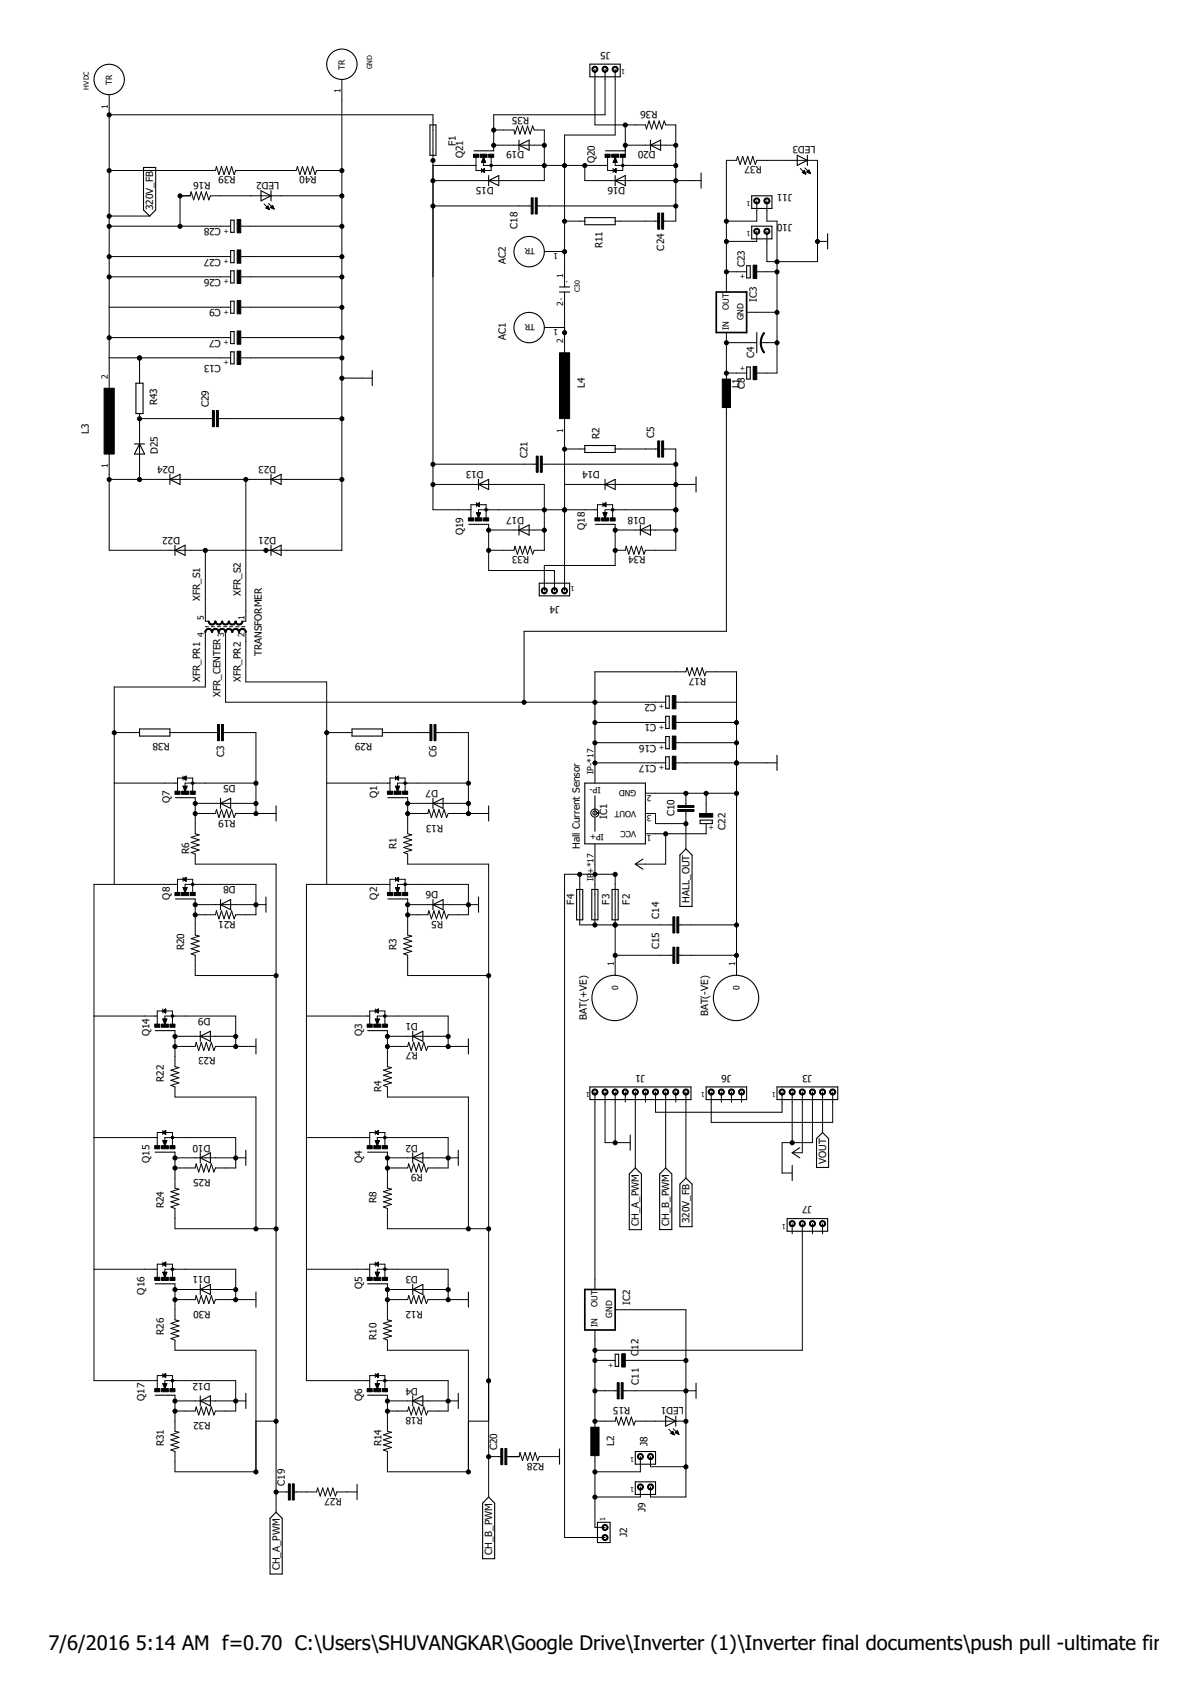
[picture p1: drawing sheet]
<svg xmlns="http://www.w3.org/2000/svg" width="210mm" height="297mm" viewBox="0 0 210 297" stroke-linecap="round" stroke-linejoin="round" font-family="sans-serif">
<defs><g id="words">
<g font-size="3.5">
<text x="8.5" y="289.6">7/6/2016</text>
<text x="23.9" y="289.6">5:14 AM f=0.70 C:\Users\SHUVANGKAR\Google Drive\Inverter (1)\Inverter final documents\push pull -ultimate final v7</text>
</g>
<g font-size="1.8">
<text x="107.2" y="9.1" transform="rotate(-180 107.2 9.1)">J5</text>
<text x="92.9" y="20.5" transform="rotate(-180 92.9 20.5)">R35</text>
<text x="115.5" y="19.4" transform="rotate(-180 115.5 19.4)">R36</text>
<text x="80.1" y="25.6" transform="rotate(-90 80.1 25.6)">F1</text>
<text x="81.4" y="27.8" transform="rotate(-90 81.4 27.8)">Q21</text>
<text x="92" y="26.6" transform="rotate(-180 92 26.6)">D19</text>
<text x="104.5" y="28.6" transform="rotate(-90 104.5 28.6)">Q20</text>
<text x="115.2" y="26.6" transform="rotate(-180 115.2 26.6)">D20</text>
<text x="133.8" y="29.2" transform="rotate(-180 133.8 29.2)">R37</text>
<text x="143.2" y="25.7" transform="rotate(-180 143.2 25.7)">LED3</text>
<text x="36.9" y="31.9" transform="rotate(-180 36.9 31.9)">R16</text>
<text x="41.4" y="31" transform="rotate(-180 41.4 31)">R39</text>
<text x="49" y="31.9" transform="rotate(-180 49 31.9)">LED2</text>
<text x="55.6" y="31" transform="rotate(-180 55.6 31)">R40</text>
<text x="86.7" y="32.8" transform="rotate(-180 86.7 32.8)">D15</text>
<text x="109.8" y="32.8" transform="rotate(-180 109.8 32.8)">D16</text>
<text x="139.1" y="34" transform="rotate(-180 139.1 34)">J11</text>
<text x="26.9" y="36.9" transform="rotate(-90 26.9 36.9)">320V_FB</text>
<text x="38.8" y="40.1" transform="rotate(-180 38.8 40.1)">C28</text>
<text x="90.9" y="40.2" transform="rotate(-90 90.9 40.2)">C18</text>
<text x="139.1" y="39.4" transform="rotate(-180 139.1 39.4)">J10</text>
<text x="38.8" y="45.4" transform="rotate(-180 38.8 45.4)">C27</text>
<text x="88.9" y="46.3" transform="rotate(-90 88.9 46.3)">AC2</text>
<text x="105.8" y="43.6" transform="rotate(-90 105.8 43.6)">R11</text>
<text x="116.7" y="44" transform="rotate(-90 116.7 44)">C24</text>
<text x="130.8" y="46.9" transform="rotate(-90 130.8 46.9)">C23</text>
<text x="38.8" y="48.9" transform="rotate(-180 38.8 48.9)">C26</text>
<text x="132.9" y="53" transform="rotate(-90 132.9 53)">IC3</text>
<text x="38.8" y="54.3" transform="rotate(-180 38.8 54.3)">C9</text>
<text x="38.8" y="59.6" transform="rotate(-180 38.8 59.6)">C7</text>
<text x="88.9" y="59.7" transform="rotate(-90 88.9 59.7)">AC1</text>
<text x="38.8" y="64" transform="rotate(-180 38.8 64)">C13</text>
<text x="132.5" y="62.9" transform="rotate(-90 132.5 62.9)">C4</text>
<text x="27.6" y="71.2" transform="rotate(-90 27.6 71.2)">R43</text>
<text x="36.7" y="71.5" transform="rotate(-90 36.7 71.5)">C29</text>
<text x="102.7" y="68.2" transform="rotate(-90 102.7 68.2)">L4</text>
<text x="129.9" y="68.2" transform="rotate(-90 129.9 68.2)">L1</text>
<text x="130.8" y="68.3" transform="rotate(-90 130.8 68.3)">C8</text>
<text x="15.6" y="76.2" transform="rotate(-90 15.6 76.2)">L3</text>
<text x="105.3" y="77" transform="rotate(-90 105.3 77)">R2</text>
<text x="114.9" y="76.9" transform="rotate(-90 114.9 76.9)">C5</text>
<text x="27.7" y="79.7" transform="rotate(-90 27.7 79.7)">D25</text>
<text x="30.7" y="81.8" transform="rotate(-180 30.7 81.8)">D24</text>
<text x="48.5" y="81.8" transform="rotate(-180 48.5 81.8)">D23</text>
<text x="84.9" y="82.7" transform="rotate(-180 84.9 82.7)">D13</text>
<text x="92.7" y="80.4" transform="rotate(-90 92.7 80.4)">C21</text>
<text x="105.4" y="82.7" transform="rotate(-180 105.4 82.7)">D14</text>
<text x="31.6" y="94.3" transform="rotate(-180 31.6 94.3)">D22</text>
<text x="48.5" y="94.3" transform="rotate(-180 48.5 94.3)">D21</text>
<text x="81.4" y="93.9" transform="rotate(-90 81.4 93.9)">Q19</text>
<text x="92" y="90.7" transform="rotate(-180 92 90.7)">D17</text>
<text x="102.7" y="93" transform="rotate(-90 102.7 93)">Q18</text>
<text x="113.4" y="90.7" transform="rotate(-180 113.4 90.7)">D18</text>
<text x="92.9" y="97.6" transform="rotate(-180 92.9 97.6)">R33</text>
<text x="113.4" y="97.6" transform="rotate(-180 113.4 97.6)">R34</text>
<text x="35.2" y="105.5" transform="rotate(-90 35.2 105.5)">XFR_S1</text>
<text x="42.3" y="104.6" transform="rotate(-90 42.3 104.6)">XFR_S2</text>
<text x="98.3" y="106.4" transform="rotate(-180 98.3 106.4)">J4</text>
<text x="35.2" y="119.7" transform="rotate(-90 35.2 119.7)">XFR_PR1</text>
<text x="42.3" y="119.7" transform="rotate(-90 42.3 119.7)">XFR_PR2</text>
<text x="46" y="115.2" transform="rotate(-90 46 115.2)">TRANSFORMER</text>
<text x="124" y="119" transform="rotate(-180 124 119)">R17</text>
<text x="38.7" y="122.4" transform="rotate(-90 38.7 122.4)">XFR_CENTER</text>
<text x="115.2" y="123.6" transform="rotate(-180 115.2 123.6)">C2</text>
<text x="29.8" y="130.4" transform="rotate(-180 29.8 130.4)">R38</text>
<text x="65.4" y="130.4" transform="rotate(-180 65.4 130.4)">R29</text>
<text x="115.2" y="127.2" transform="rotate(-180 115.2 127.2)">C1</text>
<text x="115.2" y="130.7" transform="rotate(-180 115.2 130.7)">C16</text>
<text x="39.3" y="132.9" transform="rotate(-90 39.3 132.9)">C3</text>
<text x="41.4" y="137.8" transform="rotate(-180 41.4 137.8)">D5</text>
<text x="76.7" y="132.9" transform="rotate(-90 76.7 132.9)">C6</text>
<text x="115.2" y="134.3" transform="rotate(-180 115.2 134.3)">C17</text>
<text x="29.8" y="141" transform="rotate(-90 29.8 141)">Q7</text>
<text x="41.4" y="143.9" transform="rotate(-180 41.4 143.9)">R19</text>
<text x="66.3" y="140.2" transform="rotate(-90 66.3 140.2)">Q1</text>
<text x="76.9" y="138.7" transform="rotate(-180 76.9 138.7)">D7</text>
<text x="106.6" y="143.7" transform="rotate(-90 106.6 143.7)">IC1</text>
<text x="118.4" y="143.3" transform="rotate(-90 118.4 143.3)">C10</text>
<text x="33.2" y="149.9" transform="rotate(-90 33.2 149.9)">R6</text>
<text x="69.7" y="149" transform="rotate(-90 69.7 149)">R1</text>
<text x="77.8" y="144.8" transform="rotate(-180 77.8 144.8)">R13</text>
<text x="101.8" y="149" transform="rotate(-90 101.8 149)">Hall Current Sensor</text>
<text x="127.4" y="145.7" transform="rotate(-90 127.4 145.7)">C22</text>
<text x="41.4" y="155.6" transform="rotate(-180 41.4 155.6)">D8</text>
<text x="29.8" y="157.9" transform="rotate(-90 29.8 157.9)">Q8</text>
<text x="41.4" y="161.6" transform="rotate(-180 41.4 161.6)">R21</text>
<text x="66.3" y="157.9" transform="rotate(-90 66.3 157.9)">Q2</text>
<text x="76.9" y="156.5" transform="rotate(-180 76.9 156.5)">D6</text>
<text x="77.8" y="161.6" transform="rotate(-180 77.8 161.6)">R5</text>
<text x="100.8" y="158.8" transform="rotate(-90 100.8 158.8)">F4</text>
<text x="107.1" y="158.8" transform="rotate(-90 107.1 158.8)">F3</text>
<text x="110.6" y="158.8" transform="rotate(-90 110.6 158.8)">F2</text>
<text x="115.8" y="161.3" transform="rotate(-90 115.8 161.3)">C14</text>
<text x="121.1" y="158.4" transform="rotate(-90 121.1 158.4)">HALL_OUT</text>
<text x="32.3" y="166.8" transform="rotate(-90 32.3 166.8)">R20</text>
<text x="69.7" y="166.8" transform="rotate(-90 69.7 166.8)">R3</text>
<text x="115.8" y="166.6" transform="rotate(-90 115.8 166.6)">C15</text>
<text x="36.9" y="178.7" transform="rotate(-180 36.9 178.7)">D9</text>
<text x="73.4" y="179.6" transform="rotate(-180 73.4 179.6)">D1</text>
<text x="103.1" y="179.1" transform="rotate(-90 103.1 179.1)">BAT(+VE)</text>
<text x="124.4" y="178.4" transform="rotate(-90 124.4 178.4)">BAT(-VE)</text>
<text x="26.3" y="181.9" transform="rotate(-90 26.3 181.9)">Q14</text>
<text x="37.8" y="185.6" transform="rotate(-180 37.8 185.6)">R23</text>
<text x="63.6" y="181.9" transform="rotate(-90 63.6 181.9)">Q3</text>
<text x="73.4" y="184.8" transform="rotate(-180 73.4 184.8)">R7</text>
<text x="28.8" y="189.9" transform="rotate(-90 28.8 189.9)">R22</text>
<text x="67" y="191.7" transform="rotate(-90 67 191.7)">R4</text>
<text x="113.3" y="188.7" transform="rotate(-180 113.3 188.7)">J1</text>
<text x="128.4" y="188.7" transform="rotate(-180 128.4 188.7)">J6</text>
<text x="142.6" y="188.7" transform="rotate(-180 142.6 188.7)">J3</text>
<text x="36.9" y="200.9" transform="rotate(-180 36.9 200.9)">D10</text>
<text x="73.4" y="200.9" transform="rotate(-180 73.4 200.9)">D2</text>
<text x="26.3" y="204.2" transform="rotate(-90 26.3 204.2)">Q15</text>
<text x="36.9" y="207" transform="rotate(-180 36.9 207)">R25</text>
<text x="63.6" y="204.2" transform="rotate(-90 63.6 204.2)">Q4</text>
<text x="74.3" y="206.1" transform="rotate(-180 74.3 206.1)">R9</text>
<text x="145.1" y="204.4" transform="rotate(-90 145.1 204.4)">VOUT</text>
<text x="28.8" y="212.2" transform="rotate(-90 28.8 212.2)">R24</text>
<text x="66.1" y="211.3" transform="rotate(-90 66.1 211.3)">R8</text>
<text x="112.2" y="215.2" transform="rotate(-90 112.2 215.2)">CH_A_PWM</text>
<text x="117.6" y="215.2" transform="rotate(-90 117.6 215.2)">CH_B_PWM</text>
<text x="121.1" y="214.7" transform="rotate(-90 121.1 214.7)">320V_FB</text>
<text x="142.6" y="211.8" transform="rotate(-180 142.6 211.8)">J7</text>
<text x="25.4" y="227.3" transform="rotate(-90 25.4 227.3)">Q16</text>
<text x="36.9" y="224" transform="rotate(-180 36.9 224)">D11</text>
<text x="63.6" y="226.4" transform="rotate(-90 63.6 226.4)">Q5</text>
<text x="73.4" y="224" transform="rotate(-180 73.4 224)">D3</text>
<text x="36.9" y="230.1" transform="rotate(-180 36.9 230.1)">R30</text>
<text x="74.3" y="230.1" transform="rotate(-180 74.3 230.1)">R12</text>
<text x="110.7" y="229" transform="rotate(-90 110.7 229)">IC2</text>
<text x="28.8" y="234.4" transform="rotate(-90 28.8 234.4)">R26</text>
<text x="66.1" y="235.3" transform="rotate(-90 66.1 235.3)">R10</text>
<text x="112.2" y="238" transform="rotate(-90 112.2 238)">C</text>
<text x="112.2" y="237" transform="rotate(-90 112.2 237)">12</text>
<text x="25.4" y="245.9" transform="rotate(-90 25.4 245.9)">Q17</text>
<text x="36.9" y="242.7" transform="rotate(-180 36.9 242.7)">D12</text>
<text x="63.6" y="245.9" transform="rotate(-90 63.6 245.9)">Q6</text>
<text x="73.4" y="243.6" transform="rotate(-180 73.4 243.6)">D4</text>
<text x="112.2" y="243.1" transform="rotate(-90 112.2 243.1)">C11</text>
<text x="36.9" y="249.6" transform="rotate(-180 36.9 249.6)">R32</text>
<text x="74.3" y="248.8" transform="rotate(-180 74.3 248.8)">R18</text>
<text x="110.7" y="247" transform="rotate(-180 110.7 247)">R15</text>
<text x="120.1" y="247" transform="rotate(-180 120.1 247)">LED1</text>
<text x="28.8" y="253.9" transform="rotate(-90 28.8 253.9)">R31</text>
<text x="67" y="253.9" transform="rotate(-90 67 253.9)">R14</text>
<text x="87.3" y="254.6" transform="rotate(-90 87.3 254.6)">C20</text>
<text x="95.6" y="256.8" transform="rotate(-180 95.6 256.8)">R28</text>
<text x="107.9" y="253.9" transform="rotate(-90 107.9 253.9)">L2</text>
<text x="113.7" y="253.8" transform="rotate(-90 113.7 253.8)">J8</text>
<text x="50" y="260.9" transform="rotate(-90 50 260.9)">C19</text>
<text x="60.1" y="263" transform="rotate(-180 60.1 263)">R27</text>
<text x="110.2" y="269.8" transform="rotate(-90 110.2 269.8)">J2</text>
<text x="113.4" y="265.5" transform="rotate(-90 113.4 265.5)">J9</text>
<text x="49.1" y="275.7" transform="rotate(-90 49.1 275.7)">CH_A_PWM</text>
<text x="86.5" y="273" transform="rotate(-90 86.5 273)">CH_B_PWM</text>
</g>
<g font-size="1.5">
<text x="19.7" y="15" transform="rotate(-90 19.7 15)">TR</text>
<text x="59.8" y="16.4" transform="rotate(-90 59.8 16.4)">1</text>
<text x="60.6" y="12.3" transform="rotate(-90 60.6 12.3)">TR</text>
<text x="18.9" y="19.1" transform="rotate(-90 18.9 19.1)">1</text>
<text x="94" y="43.6" transform="rotate(-180 94 43.6)">TR</text>
<text x="98.1" y="44.4" transform="rotate(-180 98.1 44.4)">1</text>
<text x="98.9" y="53.7" transform="rotate(-90 98.9 53.7)">2</text>
<text x="98.9" y="48.7" transform="rotate(-90 98.9 48.7)">1</text>
<text x="99.7" y="52.8" transform="rotate(-90 99.7 52.8)">`</text>
<text x="99.7" y="49.6" transform="rotate(-90 99.7 49.6)">.</text>
<text x="94" y="57" transform="rotate(-180 94 57)">TR</text>
<text x="98.1" y="57.7" transform="rotate(-180 98.1 57.7)">1</text>
<text x="128" y="57.9" transform="rotate(-90 128 57.9)">IN</text>
<text x="128" y="54.4" transform="rotate(-90 128 54.4)">OUT</text>
<text x="130.6" y="56.2" transform="rotate(-90 130.6 56.2)">GND</text>
<text x="98.9" y="60.3" transform="rotate(-90 98.9 60.3)">2</text>
<text x="18.9" y="66.5" transform="rotate(-90 18.9 66.5)">2</text>
<text x="98.9" y="76" transform="rotate(-90 98.9 76)">1</text>
<text x="18.9" y="82.2" transform="rotate(-90 18.9 82.2)">1</text>
<text x="35.8" y="111.9" transform="rotate(-90 35.8 111.9)">4</text>
<text x="35.8" y="108.8" transform="rotate(-90 35.8 108.8)">5</text>
<text x="39.4" y="111.9" transform="rotate(-90 39.4 111.9)">3</text>
<text x="42.9" y="111.9" transform="rotate(-90 42.9 111.9)">2</text>
<text x="42.9" y="108.8" transform="rotate(-90 42.9 108.8)">1</text>
<text x="104.2" y="135.9" transform="rotate(-90 104.2 135.9)">IP-*17</text>
<text x="105.5" y="138.2" transform="rotate(-180 105.5 138.2)">IP-</text>
<text x="111.7" y="138.7" transform="rotate(-180 111.7 138.7)">GND</text>
<text x="111.7" y="142.3" transform="rotate(-180 111.7 142.3)">VOUT</text>
<text x="114.5" y="139.5" transform="rotate(-180 114.5 139.5)">2</text>
<text x="114.5" y="143.1" transform="rotate(-180 114.5 143.1)">3</text>
<text x="106.1" y="146.4" transform="rotate(-180 106.1 146.4)">IP+</text>
<text x="111.7" y="145.9" transform="rotate(-180 111.7 145.9)">VCC</text>
<text x="114.5" y="146.6" transform="rotate(-180 114.5 146.6)">1</text>
<text x="104.2" y="154.7" transform="rotate(-90 104.2 154.7)">IP</text>
<text x="104.2" y="153.4" transform="rotate(-90 104.2 153.4)">+*17</text>
<text x="107.8" y="169.6" transform="rotate(-90 107.8 169.6)">1</text>
<text x="108.6" y="173.7" transform="rotate(-90 108.6 173.7)">0</text>
<text x="129.1" y="169.6" transform="rotate(-90 129.1 169.6)">1</text>
<text x="129.9" y="173.7" transform="rotate(-90 129.9 173.7)">0</text>
<text x="104.9" y="233" transform="rotate(-90 104.9 233)">IN</text>
<text x="104.9" y="229.5" transform="rotate(-90 104.9 229.5)">OUT</text>
<text x="107.5" y="231.3" transform="rotate(-90 107.5 231.3)">GND</text>
</g>
<g font-size="1.2">
<text x="15.6" y="15.7" transform="rotate(-90 15.6 15.7)">HVDC</text>
<text x="65.4" y="12.2" transform="rotate(-90 65.4 12.2)">GND</text>
<text x="109.8" y="12.2" transform="rotate(-180 109.8 12.2)">1</text>
<text x="131.8" y="35.3" transform="rotate(-180 131.8 35.3)">1</text>
<text x="40.2" y="40.1" transform="rotate(-180 40.2 40.1)">+</text>
<text x="131.8" y="40.6" transform="rotate(-180 131.8 40.6)">1</text>
<text x="40.2" y="45.5" transform="rotate(-180 40.2 45.5)">+</text>
<text x="40.2" y="49" transform="rotate(-180 40.2 49)">+</text>
<text x="101.8" y="51.3" transform="rotate(-90 101.8 51.3)">C30</text>
<text x="130.9" y="48.1" transform="rotate(-180 130.9 48.1)">+</text>
<text x="40.2" y="54.3" transform="rotate(-180 40.2 54.3)">+</text>
<text x="40.2" y="59.7" transform="rotate(-180 40.2 59.7)">+</text>
<text x="40.2" y="63.2" transform="rotate(-180 40.2 63.2)">+</text>
<text x="130.9" y="64.2" transform="rotate(-180 130.9 64.2)">+</text>
<text x="100.9" y="102.8" transform="rotate(-180 100.9 102.8)">1</text>
<text x="116.6" y="123.7" transform="rotate(-180 116.6 123.7)">+</text>
<text x="116.6" y="127.2" transform="rotate(-180 116.6 127.2)">+</text>
<text x="116.6" y="130.8" transform="rotate(-180 116.6 130.8)">+</text>
<text x="116.6" y="134.3" transform="rotate(-180 116.6 134.3)">+</text>
<text x="125.3" y="145.8" transform="rotate(-90 125.3 145.8)">+</text>
<text x="103.6" y="191.7" transform="rotate(-180 103.6 191.7)">1</text>
<text x="123.8" y="191.7" transform="rotate(-180 123.8 191.7)">1</text>
<text x="136.3" y="191.7" transform="rotate(-180 136.3 191.7)">1</text>
<text x="138.1" y="214.8" transform="rotate(-180 138.1 214.8)">1</text>
<text x="107.8" y="239.2" transform="rotate(-180 107.8 239.2)">+</text>
<text x="111.4" y="255.7" transform="rotate(-180 111.4 255.7)">1</text>
<text x="111.4" y="261" transform="rotate(-180 111.4 261)">1</text>
<text x="106.3" y="267" transform="rotate(-90 106.3 267)">1</text>
</g>
</g></defs>
<g fill="none" stroke="#000" stroke-width=".19">
<path d="M103.6 11.3h5.3v2.2h-5.3zM25.2 29.4h2.1v7.5l-1 1-1.1-1zM40.5 38.7h.6v2.1h-.6zM45.8 33.5l1.8 .9-1.8 .9zM47.6 33.5v1.8M75.5 21.9h1.1v5.4h-1.1zM83.2 26.5h3.5M85.8 30.8v1.8M85.8 31.7l1.8-.9v1.8zM91.2 24.6v1.8M91.2 25.5l1.7-.9v1.8zM102.7 38.2h5.4v1.3h-5.4z"/>
<path d="M106.4 26.5h3.4M108.1 30.8v1.8M108.1 31.7l1.7-.9v1.8zM114.3 24.6v1.8M114.3 25.5l1.7-.9v1.8zM123.1 30.4v2.6M132 34.4h3.6v2.2h-3.6zM132 39.7h3.6v2.2h-3.6zM140 27.3l1.8 .9-1.8 .8zM141.8 27.3v1.7M40.5 44h.6v2.1h-.6zM40.5 47.5h.6v2.2h-.6z"/>
<path d="M40.5 52.9h.6v2.1h-.6zM40.5 58.2h.6v2.1h-.6zM98.3 51.3h1.8M98.3 50.4h1.8M131.1 46.7h.7v2.1h-.7zM132.9 58.4v3.5M145.4 41v2.7M23.6 77.9h1.8M23.9 67.3h1.2v5.3h-1.2zM24.5 77.9l.9 1.8h-1.8zM40.5 61.8h.6v2.1h-.6zM65.4 65v2.7"/>
<path d="M102.7 78.2h5.4v1.2h-5.4zM131.1 64.4h.7v2.1h-.7zM29.8 83.3v1.7M29.8 84.2l1.8-.9v1.7zM30.7 96.6l1.8-.9v1.8zM30.7 95.7v1.8M47.6 83.3v1.7M47.6 95.7v1.8M47.6 96.6l1.8-.9v1.8zM47.6 84.2l1.8-.9v1.7zM82.4 92.1h3.4M84.1 85l1.7-.8v1.7z"/>
<path d="M84.1 84.2v1.7M91.2 93l1.7-.8v1.7zM91.2 92.2v1.7M104.6 92.1h3.5M106.3 85l1.8-.8v1.7zM106.3 84.2v1.7M112.5 93l1.8-.8v1.7zM112.5 92.2v1.7M122.3 83.7v2.7M94.7 102.4h5.4v2.2h-5.4zM24.5 128h5.3v1.2h-5.3zM61.8 128h5.4v1.2h-5.4z"/>
<path d="M102.7 137.5h10.7v10.6h-10.7zM104.5 139.7v3.3M116.9 122.2h.7v2.1h-.7zM116.9 125.8h.7v2.1h-.7zM116.9 129.3h.7v2.1h-.7zM116.9 132.9h.7v2.1h-.7zM136.5 132.6v2.7M30.8 140h3.5M30.8 157.8h3.5M38.7 141l1.8-.9v1.8zM38.7 158.8l1.8-.9v1.8zM38.7 140.1v1.8"/>
<path d="M38.7 157.9v1.8M46.7 157.5v2.6M48.5 141.5v2.6M68.1 140h3.5M68.1 157.8h3.5M76.1 141l1.7-.9v1.8zM76.1 140.1v1.8M76.1 157.9v1.8M76.1 158.8l1.7-.9v1.8zM84.1 157.5v2.6M85.8 141.5v2.6M101.3 156.1h1.1v5.4h-1.1z"/>
<path d="M103.9 156.1h1.1v5.4h-1.1zM104.5 143.5v2.4M107.5 156.1h1.1v5.4h-1.1zM112.9 150.8l-1.3 .9 1.3 .9M120.5 149l1.1 1.1v9h-2.2v-9zM123 144h2.1v.6h-2.1zM27.3 180.9h3.4M35.2 181.9l1.8-.9v1.8zM35.2 181v1.8M45 182.4v2.6M64.6 180.9h3.5M72.5 181.9l1.8-.9v1.8z"/>
<path d="M72.5 181v1.8M82.3 182.4v2.6M103.6 190.8h17.8v2.2h-17.8zM110.7 199.3v2.6M124 190.8h7.1v2.2h-7.1zM136.5 190.8h10.7v2.2h-10.7zM144.5 198.8l1 1.1v5.1h-2.1v-5.1zM27.3 202.3h3.4M35.2 202.4v1.8M35.2 203.3l1.8-.9v1.8zM43.2 201.9v2.7M64.6 202.3h3.5"/>
<path d="M72.5 202.4v1.8M72.5 203.3l1.8-.9v1.8zM80.5 201.9v2.7M111.6 205l1.1 1.1v9.8h-2.2v-9.8zM115.9 206.1l1-1.1 1.1 1.1v9.8h-2.1zM120.5 206.8l1.1 1.1v7.4h-2.2v-7.4zM138.3 213.9h7.1v2.3h-7.1zM139.1 204.6v2.7M140.5 201.5l-1.4 .9 1.4 .9M27.3 225.4h3.4M35.2 225.5v1.8M35.2 226.4l1.8-.9v1.8z"/>
<path d="M45 226.8v2.7M64.6 225.4h3.5M72.5 226.4l1.8-.9v1.8zM72.5 225.5v1.8M82.3 226.8v2.7M108.1 237.7h.6v2.2h-.6zM27.3 244.9h3.4M35.2 245v1.8M35.2 245.9l1.8-.9v1.8zM43.2 244.6v2.7M64.6 244.9h3.5M72.5 245v1.8"/>
<path d="M72.5 245.9l1.8-.9v1.8zM80.5 244.6v2.7M98.3 254.4v2.6M111.6 254.8h3.5v2.2h-3.5zM116.9 248.6l1.8 .9-1.8 .9zM118.7 248.6v1.8M122.3 242.8v2.7M48.5 265.5l1.1 1.1v9.7h-2.2v-9.7zM62.7 260.6v2.6M85.8 262.8l1.1 1.1v9.7h-2.1v-9.7zM104.9 267.3h2.3v3.5h-2.3zM111.6 260.1h3.5v2.3h-3.5z"/>
<circle cx="19.2" cy="13.9" r="2.67"/>
<circle cx="60" cy="11.3" r="2.67"/>
<circle cx="92.9" cy="44.2" r="2.67"/>
<circle cx="92.9" cy="57.5" r="2.67"/>
<circle cx="107.9" cy="175.2" r="4"/>
<circle cx="129.3" cy="175.2" r="4"/>
</g>
<g fill="none" stroke="#000" stroke-width=".18">
<path d="M19.2 16.6v51.6M60 13.9v82.7h-40.8v-16.9M104.5 12.1v9.8h8.9l.2 .7 .4-1.4 .4 1.4 .5-1.4 .4 1.4 .5-1.4 .4 1.4 .5-1.4 .2 .7h1.8v16.9h-2.1M106.3 12.1v8.1h-19.6v6.3M108.1 12.1v11.6h-8.9v26.7M19.2 39.7h21.3M19.2 20.2h56.9v69.3h6.6M19.2 29.9h18.6l.2-.7 .5 1.4 .4-1.4 .4 1.4 .5-1.4 .4 1.4 .5-1.4 .4 1.4 .3-.7h10.6l.2-.7 .5 1.4 .4-1.4 .5 1.4 .4-1.4 .5 1.4 .4-1.4 .5 1.4 .2-.7h4.4M19.2 37.9h7.1M42.3 39.7h17.7M46.4 35.8l.9 1M46.7 36.5l.4-.3 .2 .6z"/>
<path d="M46.8 36.5h.1M46.8 36.4v.2M46.9 36.3v.3M47 36.3v.3M47.1 36.2v.5M47.1 36.3v.4M47.2 35.7l1 1M47.2 36.5v.2M47.3 36.6v.1M47.5 36.4l.4-.3 .3 .6zM47.6 36.4h.1M47.7 36.3v.2"/>
<path d="M47.7 36.2v.3M47.8 36.1v.5M47.9 36.1v.5M48 36.3v.3M48 36.4v.2M48.1 36.6v.1M60 34.4h-23l-.3 .7-.5-1.4-.4 1.4-.5-1.4-.4 1.4-.4-1.4-.5 1.4-.4-1.4-.2 .7h-1.8v5.3M76.1 29h7.5M76.1 36.2h17.2M83.6 27.6v2.3h1M84.6 29.6v.7M84.6 29.9l.5-.3v.7z"/>
<path d="M84.7 28.3v.2M84.7 29.9v.1M84.7 28.1v.4M84.7 29.8v.2M84.8 27.9v.6M84.8 29.8v.3M84.9 27.8v.7M84.9 29.7v.4M84.9 28.4v.6h21.8M84.9 27.6l.4 .9h-.7zM85 27.7v.8M85 29.7v.5"/>
<path d="M85 27.9v.6M85 29.6v.6M85.1 28v.5M85.2 28.2v.3M85.3 28.4v.1M86.3 27.6v2.3h-1.3M86.7 22.8h3.6l.1 .7 .5-1.4 .4 1.4 .5-1.4 .4 1.4 .5-1.4 .4 1.4 .5-1.4 .2 .7h1.8v8.9h-19.5M86.7 25.5h8.9M94.4 36.2h24.3M99.2 38.8h3.5M102.7 29v2.7h20.4M106.7 27.6v2.3h1"/>
<path d="M107.7 29.6v.7M107.7 29.9l.5-.3v.7zM107.7 28.4v.1M107.8 28.2v.3M107.8 29.9v.1M107.9 28v.5M107.9 29.8v.3M107.9 27.9v.6M108 27.7v.8M108 29.7v.5M108.1 28.4v.6h10.6M108.1 27.6l.3 .9h-.7z"/>
<path d="M108.1 38.8h7.4M108.1 27.8v.7M108.1 29.7v.5M108.2 28v.5M108.2 29.6v.7M108.2 28.2v.3M108.3 28.3v.2M109.4 27.6v2.3h-1.3M109.8 21.9v5.4M109.8 25.5h8.9M132.9 35.3v3.5h-5.3M134.7 35.3v3.5h1.8v26.7h-3.6"/>
<path d="M140.6 29.6l.9 1M141 30.2v.1M141.1 30.2v.2M141.1 30.1v.3M141.2 30v.4M141.3 29.9l-.4 .4 .6 .3M141.3 29.9l.2 .7M141.3 29.9v.5M141.4 30.1v.4M141.4 29.5l.9 1M141.4 30.3v.2M141.5 30.5h.1"/>
<path d="M141.7 30.2l.6 .3M141.7 30.2l.4-.4 .2 .7M141.7 30.2h.1M141.8 30.1v.1M141.9 30.1v.2M142 30v.3M142 29.9v.4M142.1 29.9v.5M142.2 30.1v.3M142.3 30.2v.2M142.3 30.4v.1M19.2 53.9h21.3"/>
<path d="M19.2 59.3h21.3M19.2 48.6h21.3M19.2 45h21.3M42.3 53.9h17.7M42.3 59.3h17.7M42.3 48.6h17.7M42.3 45h17.7M95.6 44.2h3.6M95.6 57.5h3.6M99.2 51.3v10.6M127.6 58.4v8.9M127.6 47.7h3.5"/>
<path d="M131.1 54.8h5.4M132.9 40.6v1.8h-5.3M132.9 47.7h3.6M134.7 40.6v5.3h8.9v-17.7h-10.7l-.2 .7-.5-1.4-.4 1.4-.5-1.4-.4 1.4-.4-1.4-.5 1.4-.4-1.4-.2 .7h-1.8v23.1M143.6 42.4h1.8M19.2 62.8h21.3M24.5 62.8v4.5M24.5 72.6v11.6M24.5 73.5h12.8M38.4 73.5h21.6M42.3 62.8h17.7M60 66.4h5.4"/>
<path d="M99.2 73.5v30.2M99.2 78.8h3.5M108.1 78.8h7.4M116.6 78.8h2.1v17.8h-5.3l-.3 .7-.4-1.4-.5 1.4-.4-1.4-.5 1.4-.4-1.4-.5 1.4-.4-1.4-.2 .7h-1.7M127.6 60.2h5.3M127.6 70.8v40h-35.5v12.5M127.6 65.5h3.5M133.6 60.2h2.9M19.2 84.2h40.8M36.1 96.6v12.5h.5M43.2 84.2v24.9h-.6M76.1 85h19.5v11.6h-1.8l-.2 .7-.5-1.4-.4 1.4-.5-1.4-.4 1.4-.5-1.4-.4 1.4-.5-1.4-.1 .7h-4.5"/>
<path d="M76.1 81.5h18.1M83.7 88.6h-1v2.3M83.7 90h.7l-.3 .9zM83.7 88.2v.8M83.7 88.6l.5-.4v.8zM83.8 88.6h.1M83.8 90v.2M83.8 88.5v.2M83.8 90v.4M83.9 88.5v.3M83.9 90v.6M84 88.4v.4"/>
<path d="M84 90v.7M84.1 88.3v.5M84.1 88.6h1.3v2.3M84.1 88.3v.6M84.1 90v.7M84.2 88.3v.6M84.2 90v.5M84.3 90v.3M84.4 90v.1M85.8 92.1v8.1h11.6v3.5M85.8 93h9.8M95.2 81.5h23.5"/>
<path d="M99.2 85h23.1M104.9 89.5h-20.8v1.4M105.9 88.2v.8M105.9 88.6h-1v2.3M105.9 90h.7l-.3 .9zM105.9 88.6l.5-.4v.8zM105.9 90v.1M106 88.5v.2M106 90v.3M106.1 88.5v.2M106.1 90v.4M106.2 88.4v.4"/>
<path d="M106.2 90v.6M106.2 90v.8M106.3 88.3v.6M106.3 90v.8M106.4 88.6h1.2v2.3M106.4 88.3v.6M106.4 90v.6M106.4 90v.4M106.5 90v.3M106.6 90v.1M108.1 92.1v7.2h-12.5v4.4M108.1 93h10.6"/>
<path d="M118.7 89.5h-12.4v.6M36.1 110h.5M36.1 110.8v9.8h-16v34.7M37.1 110h.6M38.2 110h.5M39.3 110h.5M39.6 110.8v12.5h77.3M40.3 110h.6M41.4 110h.6M42.5 110h.5M43.2 110.8v8.9h14.2v35.6M20.1 128.6h4.4"/>
<path d="M20.1 137.5h11.1M29.8 128.6h8.4M32.2 136.6h-1v2.3M32.2 138h.7l-.4 .9zM32.2 136.2v.7M32.2 136.6l.5-.4v.7zM32.2 136.5v.2M32.2 138v.2M32.3 136.5v.2M32.3 138v.4M32.4 136.4v.4M32.4 138v.6"/>
<path d="M32.4 138v.8M32.5 136.3v.5M32.5 138v.9M32.6 136.6h1.2v2.3M32.6 136.3v.6M32.6 138v.7M32.7 138v.5M32.8 138v.3M32.8 138v.1M39.3 128.6h5.7v14.2M45 137.5h-12.5v.6M57.4 128.6h4.4"/>
<path d="M57.4 137.5h11.1M67.2 128.6h8.3M69.5 136.2v.7M69.5 136.6h-1v2.3M69.5 138h.7l-.4 .9zM69.5 136.6l.5-.4v.7zM69.5 136.6h.1M69.5 138v.2M69.6 136.5v.2M69.6 138v.3M69.7 136.5v.2M69.7 138v.5"/>
<path d="M69.8 136.4v.4M69.8 138v.7M69.9 136.6h1.3v2.3M69.9 136.3v.6M69.9 138v.7M70 136.3v.6M70 138v.5M70.1 138v.3M70.1 138v.2M76.6 128.6h5.7v14.2M82.3 137.5h-12.5v1.4M104.5 133.9h12.4"/>
<path d="M104.5 137.5v-19.6h16l.2-.7 .4 1.4 .5-1.4 .4 1.4 .4-1.4 .5 1.4 .4-1.4 .5 1.4 .2-.7h5.4v53.4M104.5 126.8h12.4M104.5 130.4h12.4M113.4 139.3h16M118.7 133.9h17.8M118.7 126.8h10.7M118.7 123.3h10.7M118.7 130.4h10.7M120.5 139.3v2.1M124 139.3v3.5M31.2 155.3h-14.7v87.1h11.1M32.2 154.4h-1v2.3"/>
<path d="M32.2 155.8h.7l-.4 .9zM32.2 154v.7M32.2 154.4l.5-.4v.7zM32.2 154.3v.1M32.2 155.8v.2M32.3 154.3v.2M32.3 155.8v.4M32.4 154.2v.3M32.4 155.8v.6M32.4 154.2v.4M32.4 155.8v.8M32.5 155.9v-.6h12.5v5.3h-3.6l-.3 .7-.4-1.4-.5 1.4-.4-1.4-.5 1.4-.4-1.4-.4 1.4-.5-1.4-.2 .7h-3.5"/>
<path d="M32.5 154.1v.5M32.5 155.8v.8M32.6 154.4h1.2v2.3M32.6 154.1v.6M32.6 155.8v.6M32.7 155.8v.5M32.8 155.8v.3M32.8 155.8v.1M34.3 142.8h3.5l.2-.7 .5 1.4 .4-1.4 .4 1.4 .5-1.4 .4 1.4 .5-1.4 .4 1.4 .3-.7h7.1M34.3 141h10.7M34.3 158.8h12.4M34.3 140v6.4l.7 .2-1.4 .4 1.4 .4-1.4 .5 1.4 .4-1.4 .5 1.4 .4-1.4 .5 .7 .2v1.8h14.2v113.8"/>
<path d="M34.3 157.8v6.3l.7 .2-1.4 .5 1.4 .4-1.4 .5 1.4 .4-1.4 .5 1.4 .4-1.4 .4 .7 .3v3.6h14.2M68.5 155.3h-14.7v87.1h11.1M69.5 154v.7M69.5 154.4h-1v2.3M69.5 154.4l.5-.4v.7zM69.5 155.8h.7l-.4 .9zM69.5 154.3v.1M69.5 155.8v.1M69.6 154.3v.2M69.6 155.8v.3M69.7 154.2v.3M69.7 155.8v.5"/>
<path d="M69.8 154.2v.4M69.8 155.8v.7M69.8 154.1v.5M69.8 156.7v-1.4h12.5v5.3h-3.6l-.3 .7-.4-1.4-.4 1.4-.5-1.4-.4 1.4-.5-1.4-.4 1.4-.5-1.4-.1 .7h-3.6M69.9 154.4h1.3v2.3M69.9 154.1v.6M69.9 155.8v.7M70 154v.7M70 155.8v.5M70.1 155.8v.3M70.1 155.8v.1M71.6 140v6.4l.7 .2-1.4 .4 1.4 .4-1.4 .5 1.4 .4-1.4 .5 1.4 .4-1.4 .5 .7 .2v1.8h14.2v111.1"/>
<path d="M71.6 157.8v6.3l.7 .2-1.4 .5 1.4 .4-1.4 .5 1.4 .4-1.4 .5 1.4 .4-1.4 .4 .7 .3v3.6h14.2M71.6 142.8h3.6l.1-.7 .5 1.4 .4-1.4 .5 1.4 .4-1.4 .5 1.4 .4-1.4 .4 1.4 .3-.7h7.1M71.6 141h10.7M71.6 158.8h12.5M101.8 153.5v8.9h16.4M104 142.2a.71 .71 0 0 1 .7-.1 .71 .71 0 0 1 .5 .5h-.4a.36 .36 0 0 0-.5-.2 .36 .36 0 0 0 0 .6 .36 .36 0 0 0 .5-.2h.4a.71 .71 0 0 1-1 .6 .71 .71 0 0 1-.2-1.2zM104.5 148.1v14.3M113.4 142.8h1.7v1.8h5.4M116.9 146.4v5.3h-5.3M120.5 142.5v6.5M124 144.6v1.8h-10.6M16.5 178.4h11.1"/>
<path d="M28.6 177.5h-1v2.3M28.6 178.9h.7l-.3 .9zM28.6 177.1v.7M28.6 177.5l.5-.4v.7zM28.6 177.5h.1M28.6 178.9v.1M28.7 177.4v.2M28.7 178.9v.3M28.8 177.4v.2M28.8 178.9v.5M28.9 177.3v.4M28.9 178.9v.7"/>
<path d="M28.9 179.8l.1-1.4h12.4v5.3M28.9 177.2v.5M29 177.2v.6M29 178.9v.7M29 177.5h1.3v2.3M29.1 177.2v.6M29.1 178.9v.6M29.2 178.9v.4M29.2 178.9v.2M53.8 178.4h11.1M65.9 177.1v.7M65.9 177.5h-1v2.3"/>
<path d="M65.9 178.9l.4 .9 .3-.9M65.9 178.9h.7M65.9 177.5l.6-.4v.7zM65.9 178.9h.1M66 177.4v.1M66 178.9v.2M66.1 177.4v.2M66.1 178.9v.4M66.2 177.3v.4M66.2 178.9v.6M66.2 178.9v.8M66.3 179v-.6h12.4v5.3"/>
<path d="M66.3 177.2v.5M66.3 178.9v.8M66.4 177.5h1.2v2.3M66.4 177.2v.6M66.4 178.9v.6M66.5 178.9v.4M66.5 178.9v.3M66.6 178.9v.1M108.1 171.3v-17.8h-8.9v116.4h7.1M108.1 167.7h10.1M119.3 162.4h10.1M119.3 167.7h10.1"/>
<path d="M16.5 199.7h11.1M28.6 198.8h-1v2.3M28.6 198.5v.7M28.6 198.8l.5-.3v.7zM28.6 198.8h.1M28.7 198.7v.2M28.8 198.7v.2M28.9 198.6v.4M28.9 198.6v.5M29 198.5v.6M29 198.8h1.3v2.3M29.1 198.5v.6"/>
<path d="M30.7 183.7h3.6l.2-.7 .4 1.4 .4-1.4 .5 1.4 .4-1.4 .5 1.4 .4-1.4 .5 1.4 .2-.7h7.2M30.7 181.9h10.7M30.7 180.9v6.4l.7 .1-1.4 .5 1.4 .4-1.4 .5 1.4 .4-1.4 .5 1.4 .4-1.4 .4 .7 .3v1.8h14.3v23.1M53.8 199.7h11.1M65.9 198.5v.7M65.9 198.8l.6-.3v.7zM66 198.8h-1.1v2.3M66 198.8v.1M66.1 198.7v.2M66.2 198.6v.4M66.3 198.6v.5M66.4 198.8h1.2v2.3"/>
<path d="M66.4 198.5v.6M68.1 180.9v6.4l.7 .1-1.4 .5 1.4 .4-1.4 .5 1.4 .4-1.4 .5 1.4 .4-1.4 .4 .7 .3v1.8h14.2v23.1M68.1 183.7h3.5l.2-.7 .4 1.4 .5-1.4 .4 1.4 .5-1.4 .4 1.4 .4-1.4 .5 1.4 .3-.7h7.1M68.1 181.9h10.6M104.5 191.7v34.7M106.3 191.7v8.9h4.4M108.1 191.7v8.9M109.8 191.7v1.8M111.6 191.7v13.3M113.4 191.7v1.8M115.1 191.7v3.6h22.3v-3.6M116.9 191.7v13.3"/>
<path d="M118.7 191.7v1.8M120.5 191.7v15.1M124.9 191.7v5.3h21.4v-5.3M126.7 191.7v1.8M128.5 191.7v1.8M130.3 191.7v1.8M139.1 191.7v8.9M140.9 191.7v10.7h-1.8M142.7 191.7v8.9h-5.3v5.3h1.7M144.5 191.7v7.1M28.6 200.2h.7l-.3 .9zM28.6 200.2v.1"/>
<path d="M28.7 200.2v.3M28.8 200.2v.5M28.9 200.2v.7M28.9 201.1l.1-1.4h12.4v5.3h-3.6l-.2 .8-.5-1.5-.4 1.5-.5-1.5-.4 1.5-.5-1.5-.4 1.5-.4-1.5-.2 .7h-3.6M29 200.2v.8M29.1 200.2v.6M29.2 200.2v.4M29.2 200.2v.2M30.7 203.3h12.5M30.7 202.3v6.3l.7 .2-1.4 .4 1.4 .5-1.4 .4 1.4 .4-1.4 .5 1.4 .4-1.4 .5 .7 .3v3.5h17.8M65.9 200.2l.4 .9 .3-.9M65.9 200.2h.7"/>
<path d="M65.9 200.2v.1M66 200.2v.3M66.1 200.2v.5M66.2 200.2v.6M66.2 200.2v.8M66.3 200.3v-.6h12.4v5.3h-3.5l-.3 .8-.5-1.5-.4 1.5-.4-1.5-.5 1.5-.4-1.5-.5 1.5-.4-1.5-.2 .7h-3.5M66.3 200.2v.8M66.4 200.2v.7M66.5 200.2v.5M66.5 200.2v.3M66.6 200.2v.1M68.1 202.3v6.3l.7 .2-1.4 .4 1.4 .5-1.4 .4 1.4 .4-1.4 .5 1.4 .4-1.4 .5 .7 .3v3.5h17.7"/>
<path d="M68.1 203.3h12.4M139.1 214.8v1.8M140.9 214.8v22.2h-36.4M142.7 214.8v1.8M144.5 214.8v1.8M16.5 222.8h11.1M28.6 221.9h-1v2.3M28.6 223.4h.7l-.3 .8zM28.6 221.6v.7M28.6 221.9l.5-.3v.7zM28.6 221.9v.1M28.6 223.4v.1"/>
<path d="M28.7 221.8v.2M28.7 223.4v.2M28.8 221.8v.3M28.8 223.4v.4M28.9 221.7v.4M28.9 223.4v.6M28.9 224.2l.1-1.4h12.4v5.4M28.9 221.7v.5M29 221.7v.5M29 223.4v.7M29 221.9h1.3v2.3M29.1 221.6v.6"/>
<path d="M29.1 223.4v.5M29.2 223.4v.3M29.2 223.4v.1M30.7 228.2h3.6l.2-.8 .4 1.5 .4-1.5 .5 1.5 .4-1.5 .5 1.5 .4-1.5 .5 1.5 .2-.7h7.2M30.7 226.4h10.7M30.7 225.4v6.3l.7 .2-1.4 .4 1.4 .5-1.4 .4 1.4 .5-1.4 .4 1.4 .4-1.4 .5 .7 .3v1.7h14.3v21.4h-14.3v-3.6l-.7-.2 1.4-.5-1.4-.4 1.4-.5-1.4-.4 1.4-.5-1.4-.4 1.4-.5-.7-.1v-6.4M53.8 222.8h11.1M65.9 221.6v.7M65.9 221.9h-1v2.3M65.9 221.9l.6-.3v.7zM65.9 223.4l.4 .8 .3-.8M65.9 223.4h.7"/>
<path d="M65.9 223.4h.1M66 221.9v.1M66 223.4v.2M66.1 221.8v.2M66.1 223.4v.4M66.2 221.8v.3M66.2 223.4v.5M66.2 221.7v.4M66.2 223.4v.7M66.3 223.4v-.6h12.4v5.4M66.3 221.7v.5M66.3 223.4v.8"/>
<path d="M66.4 221.9h1.2v2.3M66.4 221.6v.6M66.4 223.4v.6M66.5 223.4v.4M66.5 223.4v.2M66.6 223.4h.1M68.1 225.4v6.3l.7 .2-1.4 .4 1.4 .5-1.4 .4 1.4 .5-1.4 .4 1.4 .4-1.4 .5 .7 .3v1.7h14.2v21.4h-14.2v-3.6l-.7-.2 1.4-.5-1.4-.4 1.4-.5-1.4-.4 1.4-.5-1.4-.4 1.4-.5-.7-.1v-6.4M68.1 228.2h3.5l.2-.8 .4 1.5 .5-1.5 .4 1.5 .5-1.5 .4 1.5 .4-1.5 .5 1.5 .3-.7h7.1M68.1 226.4h10.6M104.5 233.5v17.8M104.5 238.8h3.6M108.1 229.9h12.4v32.9h-6.2v-1.8"/>
<path d="M109.8 238.8h10.7M28.6 241.5h-1v2.3M28.6 242.9h.7l-.3 .9zM28.6 241.1v.7M28.6 241.5l.5-.4v.7zM28.6 241.4v.1M28.6 242.9v.1M28.7 241.4v.2M28.7 242.9v.3M28.8 241.4v.2M28.8 242.9v.5M28.9 241.3v.4"/>
<path d="M28.9 242.9v.7M28.9 243.8l.1-1.4h12.4v5.3h-3.6l-.2 .7-.5-1.4-.4 1.4-.5-1.4-.4 1.4-.5-1.4-.4 1.4-.4-1.4-.2 .7h-3.6M29 241.2v.6M29 242.9v.7M29 241.5h1.3v2.3M29.1 241.2v.6M29.1 242.9v.6M29.2 242.9v.4M29.2 242.9v.2M30.7 245.9h12.5M45 249.5h3.5M65.9 241.1v.7"/>
<path d="M65.9 241.5h-1v2.3M65.9 241.5l.6-.4v.7zM65.9 242.9l.4 .9 .3-.9M65.9 242.9h.7M65.9 242.9v.1M66 241.4v.1M66 242.9v.2M66.1 241.4v.2M66.1 242.9v.4M66.2 241.3v.3M66.2 242.9v.6M66.2 241.3v.4"/>
<path d="M66.2 242.9v.8M66.3 243v-.6h12.4v5.3h-3.5l-.3 .7-.5-1.4-.4 1.4-.4-1.4-.5 1.4-.4-1.4-.5 1.4-.4-1.4-.2 .7h-3.5M66.3 241.2v.5M66.3 242.9v.8M66.4 241.5h1.2v2.3M66.4 241.2v.6M66.4 242.9v.6M66.5 242.9v.4M66.5 242.9v.2M66.6 242.9v.1M68.1 245.9h12.4M82.3 249.5h3.5"/>
<path d="M85.8 255.7h2.2M89 255.7h2.2l.1-.7 .5 1.4 .4-1.4 .5 1.4 .4-1.4 .5 1.4 .4-1.4 .4 1.4 .3-.7h3.6M104.5 254.8v13.3h1.8M104.5 244.2h3.9M104.5 249.5h3.6l.1-.7 .5 1.4 .4-1.4 .5 1.4 .4-1.4 .4 1.4 .5-1.4 .4 1.4 .3-.7h8.9M109.5 244.2h12.8M112.5 255.7v2.7h-8M114.3 255.7v1.8h6.2M117.5 250.9l.9 1M117.8 251.6l.6 .3M117.8 251.6l.4-.3 .2 .6M117.8 251.6h.1"/>
<path d="M117.9 251.5v.2M118 251.4v.3M118.1 251.4v.3M118.1 251.3v.5M118.2 251.4v.4M118.3 250.8l1 1M118.3 251.5v.3M118.4 251.7v.1M118.4 251.9h.1M118.7 251.5h.1M118.7 251.4v.2M118.8 251.3v.3"/>
<path d="M118.9 251.3v.4M119 251.2v.5M119 251.2l-.4 .3 .7 .3M119 251.2l.3 .6M119 251.3v.4M119.1 251.5v.2M119.2 251.7v.1M48.5 261.9h2.1M51.7 261.9h3.9l.2-.7 .4 1.4 .5-1.4 .4 1.4 .5-1.4 .4 1.4 .5-1.4 .4 1.4 .3-.7h3.5M112.5 261v1.8h-8"/>
</g>
<g fill="#000" stroke="#000" stroke-width=".18">
<path d="M104.2 11.7a.53 .53 0 0 1 .8 .3 .53 .53 0 0 1-.5 .7v-.2a.36 .36 0 0 1-.3-.5 .36 .36 0 0 1 .6-.1 .36 .36 0 0 1-.2 .6h-.1v.2a.54 .54 0 0 1-.5-.4 .54 .54 0 0 1 .2-.6z" fill-rule="evenodd"/>
<path d="M106 11.7a.53 .53 0 0 1 .8 .3 .53 .53 0 0 1-.5 .7v-.2a.36 .36 0 0 1-.3-.5 .36 .36 0 0 1 .5-.1 .36 .36 0 0 1-.1 .6h-.1v.2a.54 .54 0 0 1-.5-.4 .54 .54 0 0 1 .2-.6z" fill-rule="evenodd"/>
<path d="M107.7 11.7a.53 .53 0 0 1 .8 .3 .53 .53 0 0 1-.4 .7v-.2a.36 .36 0 0 1-.4-.5 .36 .36 0 0 1 .6-.1 .36 .36 0 0 1-.1 .6h-.1v.2a.54 .54 0 0 1-.5-.4 .54 .54 0 0 1 .1-.6z" fill-rule="evenodd"/>
<path d="M86.1 28.9h.3v.3h-.3z" fill-rule="evenodd"/>
<path d="M109.2 28.9h.3v.3h-.3z" fill-rule="evenodd"/>
<path d="M132.6 34.8a.53 .53 0 0 1 .8 .3 .53 .53 0 0 1-.5 .7v-.2a.36 .36 0 0 1-.3-.5 .36 .36 0 0 1 .6-.1 .36 .36 0 0 1-.1 .6h-.2v.2a.53 .53 0 0 1-.5-.4 .53 .53 0 0 1 .2-.6z" fill-rule="evenodd"/>
<path d="M134.4 34.8a.53 .53 0 0 1 .8 .3 .53 .53 0 0 1-.5 .7v-.2a.36 .36 0 0 1-.3-.5 .36 .36 0 0 1 .6-.1 .36 .36 0 0 1-.1 .6h-.2v.2a.53 .53 0 0 1-.5-.4 .53 .53 0 0 1 .2-.6z" fill-rule="evenodd"/>
<path d="M132.6 40.2a.53 .53 0 0 1 .8 .2 .53 .53 0 0 1-.5 .7v-.1a.36 .36 0 0 1-.3-.6 .36 .36 0 0 1 .6 0 .36 .36 0 0 1-.1 .5l-.2 .1v.1a.53 .53 0 0 1-.5-.3 .53 .53 0 0 1 .2-.6z" fill-rule="evenodd"/>
<path d="M134.2 58.4l.1 .1a2.72 2.72 0 0 0-.6 1.7h-.1a2.55 2.55 0 0 1 .6-1.8z" fill-rule="evenodd"/>
<path d="M134.4 40.2a.53 .53 0 0 1 .8 .2 .53 .53 0 0 1-.5 .7v-.1a.36 .36 0 0 1-.3-.6 .36 .36 0 0 1 .6 0 .36 .36 0 0 1-.1 .5l-.2 .1v.1a.53 .53 0 0 1-.5-.3 .53 .53 0 0 1 .2-.6z" fill-rule="evenodd"/>
<path d="M133.5 60.2h.2a2.69 2.69 0 0 0 .6 1.6l-.1 .2a2.69 2.69 0 0 1-.7-1.8z" fill-rule="evenodd"/>
<path d="M36.6 109.1h.1a.5 .5 0 0 0 .5 .4 .5 .5 0 0 0 .5-.4h.2a.69 .69 0 0 1-.7 .6 .69 .69 0 0 1-.6-.6z" fill-rule="evenodd"/>
<path d="M36.2 110.5a.68 .68 0 0 1 .7-.1 .68 .68 0 0 1 .4 .6h-.2a.5 .5 0 0 0-.4-.5 .5 .5 0 0 0-.5 .5h-.2v-.1z" fill-rule="evenodd"/>
<path d="M37.7 109.1h.2a.5 .5 0 0 0 .5 .4 .5 .5 0 0 0 .5-.4h.2a.69 .69 0 0 1-.7 .6 .69 .69 0 0 1-.7-.6z" fill-rule="evenodd"/>
<path d="M37.4 110.5a.68 .68 0 0 1 .7-.1 .68 .68 0 0 1 .4 .6h-.2a.5 .5 0 0 0-.5-.5 .5 .5 0 0 0-.5 .5h-.2v-.1z" fill-rule="evenodd"/>
<path d="M38.9 109.1h.2a.5 .5 0 0 0 .5 .4 .5 .5 0 0 0 .5-.4h.2a.69 .69 0 0 1-.7 .6 .69 .69 0 0 1-.7-.6z" fill-rule="evenodd"/>
<path d="M38.5 110.5a.68 .68 0 0 1 .8-.1 .68 .68 0 0 1 .4 .6h-.2a.5 .5 0 0 0-.5-.5 .5 .5 0 0 0-.5 .5h-.2v-.1z" fill-rule="evenodd"/>
<path d="M40.1 109.1h.2a.5 .5 0 0 0 .5 .4 .5 .5 0 0 0 .5-.4h.2a.69 .69 0 0 1-.7 .6 .69 .69 0 0 1-.7-.6z" fill-rule="evenodd"/>
<path d="M39.7 110.5a.68 .68 0 0 1 .8-.1 .68 .68 0 0 1 .4 .6h-.2a.5 .5 0 0 0-.5-.5 .5 .5 0 0 0-.5 .5h-.2v-.1z" fill-rule="evenodd"/>
<path d="M41.3 109.1h.2a.5 .5 0 0 0 .5 .4 .5 .5 0 0 0 .5-.4h.2a.69 .69 0 0 1-.7 .6 .69 .69 0 0 1-.7-.6z" fill-rule="evenodd"/>
<path d="M40.9 110.5a.68 .68 0 0 1 .8-.1 .68 .68 0 0 1 .4 .6h-.2a.5 .5 0 0 0-.5-.5 .5 .5 0 0 0-.5 .5h-.2v-.1z" fill-rule="evenodd"/>
<path d="M42.1 110.5a.68 .68 0 0 1 .7-.1 .68 .68 0 0 1 .5 .6h-.2a.5 .5 0 0 0-.5-.5 .5 .5 0 0 0-.5 .5h-.2v-.1z" fill-rule="evenodd"/>
<path d="M95.3 103.3a.54 .54 0 0 1 .8 .2 .54 .54 0 0 1-.5 .7v-.1a.36 .36 0 0 1-.4-.5 .36 .36 0 0 1 .6-.2 .36 .36 0 0 1 0 .6l-.2 .1v.1a.54 .54 0 0 1-.5-.3 .54 .54 0 0 1 .2-.6z" fill-rule="evenodd"/>
<path d="M97.1 103.3a.54 .54 0 0 1 .8 .2 .54 .54 0 0 1-.5 .7v-.1a.36 .36 0 0 1-.4-.5 .36 .36 0 0 1 .6-.2 .36 .36 0 0 1-.1 .6l-.1 .1v.1a.54 .54 0 0 1-.5-.3 .54 .54 0 0 1 .2-.6z" fill-rule="evenodd"/>
<path d="M98.8 103.3a.53 .53 0 0 1 .9 .2 .53 .53 0 0 1-.5 .7v-.1a.36 .36 0 0 1-.4-.5 .36 .36 0 0 1 .6-.2 .36 .36 0 0 1-.1 .6l-.1 .1v.1a.54 .54 0 0 1-.5-.3 .54 .54 0 0 1 .1-.6z" fill-rule="evenodd"/>
<path d="M33.7 137.3h.3v.3h-.3z" fill-rule="evenodd"/>
<path d="M33.7 155.1h.3v.3h-.3z" fill-rule="evenodd"/>
<path d="M71 155.1h.3v.3h-.3z" fill-rule="evenodd"/>
<path d="M30.1 178.2h.3v.3h-.3z" fill-rule="evenodd"/>
<path d="M30.1 199.5h.3v.4h-.3z" fill-rule="evenodd"/>
<path d="M104 191.4a.53 .53 0 0 1 .9 0 .53 .53 0 0 1-.4 .8v-.1a.35 .35 0 0 1-.4-.5 .35 .35 0 0 1 .6-.2 .35 .35 0 0 1-.1 .6l-.1 .2a.53 .53 0 0 1-.5-.8z" fill-rule="evenodd"/>
<path d="M105.8 191.4a.53 .53 0 0 1 .9 0 .53 .53 0 0 1-.4 .8v-.1a.35 .35 0 0 1-.4-.5 .35 .35 0 0 1 .5-.2 .35 .35 0 0 1 0 .6l-.1 .2a.53 .53 0 0 1-.5-.8z" fill-rule="evenodd"/>
<path d="M107.6 191.4a.53 .53 0 0 1 .9 0 .53 .53 0 0 1-.4 .8v-.1a.35 .35 0 0 1-.4-.5 .35 .35 0 0 1 .5-.2 .35 .35 0 0 1 0 .6l-.1 .2a.53 .53 0 0 1-.5-.8z" fill-rule="evenodd"/>
<path d="M109.4 191.4a.53 .53 0 0 1 .9 0 .53 .53 0 0 1-.5 .8v-.1a.35 .35 0 0 1-.4-.5 .35 .35 0 0 1 .6-.2 .35 .35 0 0 1 0 .6l-.2 .2a.53 .53 0 0 1-.4-.8z" fill-rule="evenodd"/>
<path d="M111.1 191.4a.53 .53 0 0 1 1 0 .53 .53 0 0 1-.5 .8v-.1a.35 .35 0 0 1-.4-.5 .35 .35 0 0 1 .6-.2 .35 .35 0 0 1-.1 .6l-.1 .1v.1a.53 .53 0 0 1-.5-.8z" fill-rule="evenodd"/>
<path d="M112.9 191.4a.53 .53 0 0 1 .9 0 .53 .53 0 0 1-.4 .8v-.1a.35 .35 0 0 1-.4-.5 .35 .35 0 0 1 .6-.2 .35 .35 0 0 1-.1 .6l-.1 .1v.1a.53 .53 0 0 1-.5-.8z" fill-rule="evenodd"/>
<path d="M114.7 191.4a.53 .53 0 0 1 .9 0 .53 .53 0 0 1-.5 .8v-.1a.35 .35 0 0 1-.3-.5 .35 .35 0 0 1 .6-.2 .35 .35 0 0 1-.1 .6l-.2 .1v.1a.53 .53 0 0 1-.4-.8z" fill-rule="evenodd"/>
<path d="M116.5 191.4a.53 .53 0 0 1 .9 0 .53 .53 0 0 1-.5 .8v-.1a.35 .35 0 0 1-.3-.5 .35 .35 0 0 1 .5-.2 .35 .35 0 0 1 0 .6l-.2 .1v.1a.53 .53 0 0 1-.4-.8z" fill-rule="evenodd"/>
<path d="M118.3 191.4a.53 .53 0 0 1 .9 0 .53 .53 0 0 1-.5 .8v-.1a.35 .35 0 0 1-.4-.5 .35 .35 0 0 1 .6-.2 .35 .35 0 0 1 0 .6l-.2 .1v.1a.53 .53 0 0 1-.4-.8z" fill-rule="evenodd"/>
<path d="M120 191.4a.53 .53 0 0 1 1 0 .53 .53 0 0 1-.5 .8v-.1a.35 .35 0 0 1-.4-.5 .35 .35 0 0 1 .6-.2 .35 .35 0 0 1-.1 .6l-.1 .1v.1a.53 .53 0 0 1-.5-.8z" fill-rule="evenodd"/>
<path d="M124.5 191.4a.54 .54 0 0 1 .9 0 .54 .54 0 0 1-.5 .8v-.1a.35 .35 0 0 1-.3-.5 .35 .35 0 0 1 .5-.2 .35 .35 0 0 1 0 .6l-.2 .1v.1a.55 .55 0 0 1-.4-.8z" fill-rule="evenodd"/>
<path d="M126.2 191.4a.54 .54 0 0 1 1 0 .54 .54 0 0 1-.5 .8v-.1a.35 .35 0 0 1-.3-.5 .35 .35 0 0 1 .5-.2 .35 .35 0 0 1 0 .6l-.2 .1v.1a.55 .55 0 0 1-.5-.8z" fill-rule="evenodd"/>
<path d="M128 191.4a.54 .54 0 0 1 .9 0 .54 .54 0 0 1-.4 .8v-.1a.35 .35 0 0 1-.4-.5 .35 .35 0 0 1 .6-.2 .35 .35 0 0 1-.1 .6l-.1 .1v.1a.53 .53 0 0 1-.5-.8z" fill-rule="evenodd"/>
<path d="M129.8 191.4a.54 .54 0 0 1 .9 0 .54 .54 0 0 1-.4 .8v-.1a.35 .35 0 0 1-.4-.5 .35 .35 0 0 1 .6-.2 .35 .35 0 0 1-.1 .6l-.1 .1v.1a.53 .53 0 0 1-.5-.8z" fill-rule="evenodd"/>
<path d="M136.9 191.4a.54 .54 0 0 1 .9 0 .54 .54 0 0 1-.4 .8v-.1a.35 .35 0 0 1-.4-.5 .35 .35 0 0 1 .6-.2 .35 .35 0 0 1-.1 .6l-.1 .1v.1a.53 .53 0 0 1-.5-.8z" fill-rule="evenodd"/>
<path d="M138.7 191.4a.54 .54 0 0 1 .9 0 .54 .54 0 0 1-.5 .8v-.1a.35 .35 0 0 1-.3-.5 .35 .35 0 0 1 .6-.2 .35 .35 0 0 1-.1 .6l-.2 .1v.1a.53 .53 0 0 1-.4-.8z" fill-rule="evenodd"/>
<path d="M140.5 191.4a.54 .54 0 0 1 .9 0 .54 .54 0 0 1-.5 .8v-.1a.35 .35 0 0 1-.3-.5 .35 .35 0 0 1 .5-.2 .35 .35 0 0 1 0 .6l-.2 .1v.1a.53 .53 0 0 1-.4-.8z" fill-rule="evenodd"/>
<path d="M142.2 191.4a.54 .54 0 0 1 1 0 .54 .54 0 0 1-.5 .8v-.1a.35 .35 0 0 1-.3-.5 .35 .35 0 0 1 .5-.2 .35 .35 0 0 1 0 .6l-.2 .1v.1a.53 .53 0 0 1-.5-.8z" fill-rule="evenodd"/>
<path d="M144 191.4a.54 .54 0 0 1 .9 0 .54 .54 0 0 1-.4 .8v-.1a.35 .35 0 0 1-.4-.5 .35 .35 0 0 1 .6-.2 .35 .35 0 0 1-.1 .6l-.1 .1v.1a.53 .53 0 0 1-.5-.8z" fill-rule="evenodd"/>
<path d="M145.8 191.4a.54 .54 0 0 1 .9 0 .54 .54 0 0 1-.4 .8v-.1a.35 .35 0 0 1-.4-.5 .35 .35 0 0 1 .6-.2 .35 .35 0 0 1-.1 .6l-.1 .1v.1a.53 .53 0 0 1-.5-.8z" fill-rule="evenodd"/>
<path d="M138.8 214.4a.54 .54 0 0 1 .9 .2 .54 .54 0 0 1-.6 .7v-.1a.36 .36 0 0 1-.3-.5 .36 .36 0 0 1 .6-.2 .36 .36 0 0 1-.1 .6l-.2 .1v.1a.54 .54 0 0 1-.5-.3 .54 .54 0 0 1 .2-.6z" fill-rule="evenodd"/>
<path d="M140.6 214.4a.54 .54 0 0 1 .8 .2 .54 .54 0 0 1-.5 .7v-.1a.36 .36 0 0 1-.3-.5 .36 .36 0 0 1 .5-.2 .36 .36 0 0 1 0 .6l-.2 .1v.1a.54 .54 0 0 1-.5-.3 .54 .54 0 0 1 .2-.6z" fill-rule="evenodd"/>
<path d="M142.4 214.4a.54 .54 0 0 1 .8 .2 .54 .54 0 0 1-.5 .7v-.1a.36 .36 0 0 1-.4-.5 .36 .36 0 0 1 .6-.2 .36 .36 0 0 1 0 .6l-.2 .1v.1a.54 .54 0 0 1-.5-.3 .54 .54 0 0 1 .2-.6z" fill-rule="evenodd"/>
<path d="M144.2 214.4a.54 .54 0 0 1 .8 .2 .54 .54 0 0 1-.5 .7v-.1a.36 .36 0 0 1-.4-.5 .36 .36 0 0 1 .6-.2 .36 .36 0 0 1-.1 .6l-.1 .1v.1a.54 .54 0 0 1-.5-.3 .54 .54 0 0 1 .2-.6z" fill-rule="evenodd"/>
<path d="M30.1 222.7h.3v.3h-.3z" fill-rule="evenodd"/>
<path d="M30.1 242.2h.3v.3h-.3z" fill-rule="evenodd"/>
<path d="M67.4 242.2h.4v.3h-.4z" fill-rule="evenodd"/>
<path d="M112.2 255.3a.53 .53 0 0 1 .8 .3 .53 .53 0 0 1-.5 .6v-.1a.36 .36 0 0 1-.3-.6 .36 .36 0 0 1 .6 0 .36 .36 0 0 1-.2 .5l-.1 .1v.1a.54 .54 0 0 1-.5-.3 .54 .54 0 0 1 .2-.6z" fill-rule="evenodd"/>
<path d="M114 255.3a.53 .53 0 0 1 .8 .3 .53 .53 0 0 1-.5 .6v-.1a.36 .36 0 0 1-.3-.6 .36 .36 0 0 1 .5 0 .36 .36 0 0 1-.1 .5l-.1 .1v.1a.53 .53 0 0 1-.5-.3 .53 .53 0 0 1 .2-.6z" fill-rule="evenodd"/>
<path d="M106 267.7a.53 .53 0 0 1 .8 .3 .53 .53 0 0 1-.5 .7v-.2a.36 .36 0 0 1-.3-.5 .36 .36 0 0 1 .5-.1 .36 .36 0 0 1-.1 .6h-.1v.2a.54 .54 0 0 1-.5-.4 .54 .54 0 0 1 .2-.6z" fill-rule="evenodd"/>
<path d="M106 269.5a.53 .53 0 0 1 .8 .3 .53 .53 0 0 1-.5 .7v-.2a.36 .36 0 0 1-.3-.5 .36 .36 0 0 1 .5-.1 .36 .36 0 0 1-.1 .6h-.1v.2a.54 .54 0 0 1-.5-.4 .54 .54 0 0 1 .2-.6z" fill-rule="evenodd"/>
<path d="M112.2 260.6a.53 .53 0 0 1 .8 .3 .53 .53 0 0 1-.5 .7v-.2a.36 .36 0 0 1-.3-.5 .36 .36 0 0 1 .6-.1 .36 .36 0 0 1-.2 .6h-.1v.2a.54 .54 0 0 1-.5-.4 .54 .54 0 0 1 .2-.6z" fill-rule="evenodd"/>
<path d="M114 260.6a.53 .53 0 0 1 .8 .3 .53 .53 0 0 1-.5 .7v-.2a.36 .36 0 0 1-.3-.5 .36 .36 0 0 1 .5-.1 .36 .36 0 0 1-.1 .6h-.1v.2a.53 .53 0 0 1-.5-.4 .53 .53 0 0 1 .2-.6z" fill-rule="evenodd"/>
<circle cx="19.2" cy="20.2" r=".36"/>
<circle cx="19.2" cy="38" r=".36"/>
<circle cx="19.2" cy="30" r=".36"/>
<circle cx="19.2" cy="39.7" r=".36"/>
<circle cx="31.6" cy="34.4" r=".36"/>
<circle cx="31.6" cy="39.7" r=".36"/>
<circle cx="60" cy="30" r=".36"/>
<circle cx="60" cy="39.7" r=".36"/>
<circle cx="60" cy="34.4" r=".36"/>
<circle cx="76.1" cy="31.7" r=".36"/>
<circle cx="76.1" cy="36.2" r=".36"/>
<circle cx="76.1" cy="28.2" r=".36"/>
<circle cx="86.7" cy="22.8" r=".36"/>
<circle cx="86.7" cy="25.5" r=".36"/>
<circle cx="95.6" cy="29.1" r=".36"/>
<circle cx="95.6" cy="25.5" r=".36"/>
<circle cx="99.2" cy="38.8" r=".36"/>
<circle cx="99.2" cy="29.1" r=".36"/>
<circle cx="102.7" cy="29.1" r=".36"/>
<circle cx="109.8" cy="25.5" r=".36"/>
<circle cx="109.8" cy="21.9" r=".36"/>
<circle cx="118.7" cy="25.5" r=".36"/>
<circle cx="118.7" cy="36.2" r=".36"/>
<circle cx="118.7" cy="29.1" r=".36"/>
<circle cx="118.7" cy="31.7" r=".36"/>
<circle cx="127.6" cy="38.8" r=".36"/>
<circle cx="19.2" cy="45.1" r=".36"/>
<circle cx="19.2" cy="59.3" r=".36"/>
<circle cx="19.2" cy="48.6" r=".36"/>
<circle cx="60" cy="48.6" r=".36"/>
<circle cx="60" cy="45.1" r=".36"/>
<circle cx="60" cy="59.3" r=".36"/>
<circle cx="60" cy="54" r=".36"/>
<circle cx="99.2" cy="58.4" r=".36"/>
<circle cx="99.2" cy="44.2" r=".36"/>
<circle cx="127.6" cy="47.7" r=".36"/>
<circle cx="127.6" cy="42.4" r=".36"/>
<circle cx="136.5" cy="47.7" r=".36"/>
<circle cx="136.5" cy="54.8" r=".36"/>
<circle cx="136.5" cy="46" r=".36"/>
<circle cx="143.6" cy="42.4" r=".36"/>
<circle cx="24.5" cy="73.5" r=".36"/>
<circle cx="24.5" cy="62.8" r=".36"/>
<circle cx="60" cy="62.8" r=".36"/>
<circle cx="60" cy="66.4" r=".36"/>
<circle cx="60" cy="73.5" r=".36"/>
<circle cx="99.2" cy="78.8" r=".36"/>
<circle cx="127.6" cy="60.2" r=".36"/>
<circle cx="127.6" cy="65.5" r=".36"/>
<circle cx="136.5" cy="60.2" r=".36"/>
<circle cx="19.2" cy="84.2" r=".36"/>
<circle cx="24.5" cy="84.2" r=".36"/>
<circle cx="36.1" cy="96.6" r=".36"/>
<circle cx="43.2" cy="84.2" r=".36"/>
<circle cx="46.7" cy="96.6" r=".36"/>
<circle cx="60" cy="84.2" r=".36"/>
<circle cx="76.1" cy="85.1" r=".36"/>
<circle cx="76.1" cy="81.5" r=".36"/>
<circle cx="85.4" cy="89.5" r=".24"/>
<circle cx="85.8" cy="93.1" r=".36"/>
<circle cx="85.8" cy="96.6" r=".36"/>
<circle cx="95.6" cy="89.5" r=".36"/>
<circle cx="95.6" cy="93.1" r=".36"/>
<circle cx="99.2" cy="89.5" r=".36"/>
<circle cx="107.6" cy="89.5" r=".23"/>
<circle cx="108.1" cy="96.6" r=".36"/>
<circle cx="108.1" cy="93.1" r=".36"/>
<circle cx="118.7" cy="85.1" r=".36"/>
<circle cx="118.7" cy="81.5" r=".36"/>
<circle cx="118.7" cy="89.5" r=".36"/>
<circle cx="118.7" cy="93.1" r=".36"/>
<circle cx="20.1" cy="128.6" r=".36"/>
<circle cx="45" cy="137.5" r=".36"/>
<circle cx="57.4" cy="128.6" r=".36"/>
<circle cx="71.2" cy="137.5" r=".23"/>
<circle cx="82.3" cy="137.5" r=".36"/>
<circle cx="92.1" cy="123.3" r=".36"/>
<circle cx="104.5" cy="123.3" r=".36"/>
<circle cx="104.5" cy="133.9" r=".36"/>
<circle cx="104.5" cy="126.9" r=".36"/>
<circle cx="104.5" cy="130.4" r=".36"/>
<circle cx="120.5" cy="139.3" r=".36"/>
<circle cx="124" cy="139.3" r=".36"/>
<circle cx="129.4" cy="126.9" r=".36"/>
<circle cx="129.4" cy="130.4" r=".36"/>
<circle cx="129.4" cy="139.3" r=".36"/>
<circle cx="129.4" cy="133.9" r=".36"/>
<circle cx="34.3" cy="158.8" r=".36"/>
<circle cx="34.3" cy="141.1" r=".36"/>
<circle cx="34.3" cy="142.8" r=".36"/>
<circle cx="45" cy="158.8" r=".36"/>
<circle cx="45" cy="141.1" r=".36"/>
<circle cx="45" cy="142.8" r=".36"/>
<circle cx="71.6" cy="141.1" r=".36"/>
<circle cx="71.6" cy="142.8" r=".36"/>
<circle cx="71.6" cy="158.8" r=".36"/>
<circle cx="82.3" cy="158.8" r=".36"/>
<circle cx="82.3" cy="141.1" r=".36"/>
<circle cx="82.3" cy="142.8" r=".36"/>
<circle cx="101.8" cy="153.5" r=".36"/>
<circle cx="104.5" cy="153.5" r=".36"/>
<circle cx="108.1" cy="153.5" r=".36"/>
<circle cx="116.9" cy="146.4" r=".36"/>
<circle cx="120.5" cy="144.6" r=".36"/>
<circle cx="34.3" cy="160.6" r=".36"/>
<circle cx="48.5" cy="171.3" r=".36"/>
<circle cx="67.6" cy="178.4" r=".24"/>
<circle cx="71.6" cy="160.6" r=".36"/>
<circle cx="85.8" cy="171.3" r=".36"/>
<circle cx="104.5" cy="162.4" r=".36"/>
<circle cx="108.1" cy="167.7" r=".36"/>
<circle cx="108.1" cy="162.4" r=".36"/>
<circle cx="129.4" cy="167.7" r=".36"/>
<circle cx="129.4" cy="162.4" r=".36"/>
<circle cx="30.7" cy="181.9" r=".36"/>
<circle cx="30.7" cy="183.7" r=".36"/>
<circle cx="41.4" cy="181.9" r=".36"/>
<circle cx="41.4" cy="183.7" r=".36"/>
<circle cx="67.6" cy="199.7" r=".24"/>
<circle cx="68.1" cy="181.9" r=".36"/>
<circle cx="68.1" cy="183.7" r=".36"/>
<circle cx="78.7" cy="183.7" r=".36"/>
<circle cx="78.7" cy="181.9" r=".36"/>
<circle cx="30.7" cy="203.3" r=".36"/>
<circle cx="30.7" cy="205.1" r=".36"/>
<circle cx="41.4" cy="203.3" r=".36"/>
<circle cx="45" cy="215.7" r=".36"/>
<circle cx="48.5" cy="215.7" r=".36"/>
<circle cx="68.1" cy="205.1" r=".36"/>
<circle cx="68.1" cy="203.3" r=".36"/>
<circle cx="78.7" cy="203.3" r=".36"/>
<circle cx="82.3" cy="215.7" r=".36"/>
<circle cx="85.8" cy="215.7" r=".36"/>
<circle cx="108.1" cy="200.6" r=".36"/>
<circle cx="139.1" cy="200.6" r=".36"/>
<circle cx="30.7" cy="226.4" r=".36"/>
<circle cx="30.7" cy="228.2" r=".36"/>
<circle cx="41.4" cy="226.4" r=".36"/>
<circle cx="41.4" cy="228.2" r=".36"/>
<circle cx="67.6" cy="222.8" r=".24"/>
<circle cx="68.1" cy="228.2" r=".36"/>
<circle cx="68.1" cy="226.4" r=".36"/>
<circle cx="78.7" cy="226.4" r=".36"/>
<circle cx="78.7" cy="228.2" r=".36"/>
<circle cx="104.5" cy="237.1" r=".36"/>
<circle cx="104.5" cy="238.8" r=".36"/>
<circle cx="120.5" cy="238.8" r=".36"/>
<circle cx="30.7" cy="247.7" r=".36"/>
<circle cx="30.7" cy="246" r=".36"/>
<circle cx="41.4" cy="246" r=".36"/>
<circle cx="45" cy="258.4" r=".36"/>
<circle cx="48.5" cy="249.5" r=".36"/>
<circle cx="68.1" cy="246" r=".36"/>
<circle cx="68.1" cy="247.7" r=".36"/>
<circle cx="78.7" cy="246" r=".36"/>
<circle cx="82.3" cy="258.4" r=".36"/>
<circle cx="85.8" cy="255.7" r=".36"/>
<circle cx="85.8" cy="242.4" r=".36"/>
<circle cx="104.5" cy="249.5" r=".36"/>
<circle cx="104.5" cy="244.2" r=".36"/>
<circle cx="104.5" cy="258.4" r=".36"/>
<circle cx="120.5" cy="257.5" r=".36"/>
<circle cx="120.5" cy="244.2" r=".36"/>
<circle cx="120.5" cy="249.5" r=".36"/>
<circle cx="48.5" cy="261.9" r=".36"/>
<circle cx="104.5" cy="262.8" r=".36"/>
</g>
<g fill="#000" stroke="#000" stroke-width=".18">
<path d="M83.2 27.1h.9v.5h-.9zM84.3 27.1h1.3v.5h-1.3zM85.8 27.1h.9v.5h-.9zM93.3 34.7h.3v2.9h-.3zM94 34.7h.4v2.9h-.4zM106.3 27.1h.9v.5h-.9zM107.4 27.1h1.3v.5h-1.3zM108.9 27.1h.9v.5h-.9zM41.7 52.8h.6v2.3h-.6zM41.7 47.4h.6v2.4h-.6zM41.7 43.9h.6v2.3h-.6zM41.7 38.5h.6v2.4h-.6z"/>
<path d="M115.5 37.4h.4v2.8h-.4zM116.2 37.4h.4v2.8h-.4zM132.3 46.5h.6v2.4h-.6zM18.3 68.2h1.8v11.5h-1.8zM37.3 72.1h.4v2.8h-.4zM38 72.1h.4v2.8h-.4zM41.7 58.1h.6v2.3h-.6zM41.7 61.7h.6v2.3h-.6zM98.3 61.9h1.8v11.6h-1.8zM126.9 66.5h1.4v5h-1.4zM132.3 64.3h.6v2.4h-.6zM82.3 90.9h.9v.6h-.9z"/>
<path d="M83.4 90.9h1.3v.6h-1.3zM84.9 90.9h.9v.6h-.9zM94.2 80.1h.3v2.8h-.3zM94.9 80.1h.3v2.8h-.3zM104.5 90.9h.9v.6h-.9zM105.7 90.9h1.2v.6h-1.2zM107.2 90.9h.9v.6h-.9zM115.5 77.4h.4v2.8h-.4zM116.2 77.4h.4v2.8h-.4zM30.7 138.9h.9v.5h-.9zM31.9 138.9h1.2v.5h-1.2zM33.4 138.9h.9v.5h-.9z"/>
<path d="M38.2 127.2h.3v2.8h-.3zM38.9 127.2h.3v2.8h-.3zM68.1 138.9h.8v.5h-.8zM69.2 138.9h1.2v.5h-1.2zM70.7 138.9h.9v.5h-.9zM75.5 127.2h.4v2.8h-.4zM76.2 127.2h.4v2.8h-.4zM118.1 125.7h.6v2.3h-.6zM118.1 122.1h.6v2.3h-.6zM118.1 129.2h.6v2.4h-.6zM118.1 132.8h.6v2.3h-.6zM30.7 156.7h.9v.5h-.9z"/>
<path d="M31.9 156.7h1.2v.5h-1.2zM33.4 156.7h.9v.5h-.9zM68.1 156.7h.8v.5h-.8zM69.2 156.7h1.2v.5h-1.2zM70.7 156.7h.9v.5h-.9zM119.1 142.1h2.8v.4h-2.8zM119.1 141.4h2.8v.4h-2.8zM122.9 142.8h2.3v.6h-2.3zM118.2 161h.3v2.8h-.3zM118.2 166.3h.3v2.8h-.3zM118.9 161h.3v2.8h-.3zM118.9 166.3h.3v2.8h-.3z"/>
<path d="M27.2 179.8h.9v.5h-.9zM28.3 179.8h1.3v.5h-1.3zM29.8 179.8h.9v.5h-.9zM64.5 179.8h.9v.5h-.9zM65.7 179.8h1.2v.5h-1.2zM67.2 179.8h.9v.5h-.9zM27.2 201.1h.9v.6h-.9zM28.3 201.1h1.3v.6h-1.3zM29.8 201.1h.9v.6h-.9zM64.5 201.1h.9v.6h-.9zM65.7 201.1h1.2v.6h-1.2zM67.2 201.1h.9v.6h-.9z"/>
<path d="M27.2 224.2h.9v.6h-.9zM28.3 224.2h1.3v.6h-1.3zM29.8 224.2h.9v.6h-.9zM64.5 224.2h.9v.6h-.9zM65.7 224.2h1.2v.6h-1.2zM67.2 224.2h.9v.6h-.9zM109.2 237.7h.6v2.3h-.6zM27.2 243.8h.9v.5h-.9zM28.3 243.8h1.3v.5h-1.3zM29.8 243.8h.9v.5h-.9zM64.5 243.8h.9v.5h-.9zM65.7 243.8h1.2v.5h-1.2z"/>
<path d="M67.2 243.8h.9v.5h-.9zM88 254.3h.3v2.8h-.3zM88.7 254.3h.3v2.8h-.3zM103.8 250.5h1.4v5h-1.4zM108.4 242.7h.4v2.9h-.4zM109.1 242.7h.4v2.9h-.4zM50.7 260.5h.3v2.8h-.3zM51.4 260.5h.3v2.8h-.3z"/>
</g>
<path d="M125.8 51.3h5.3v7.1h-5.3zM102.7 226.4h5.4v7.1h-5.4z" fill="none" stroke="#000" stroke-width=".3"/>
<use href="#words"/>
</svg>
